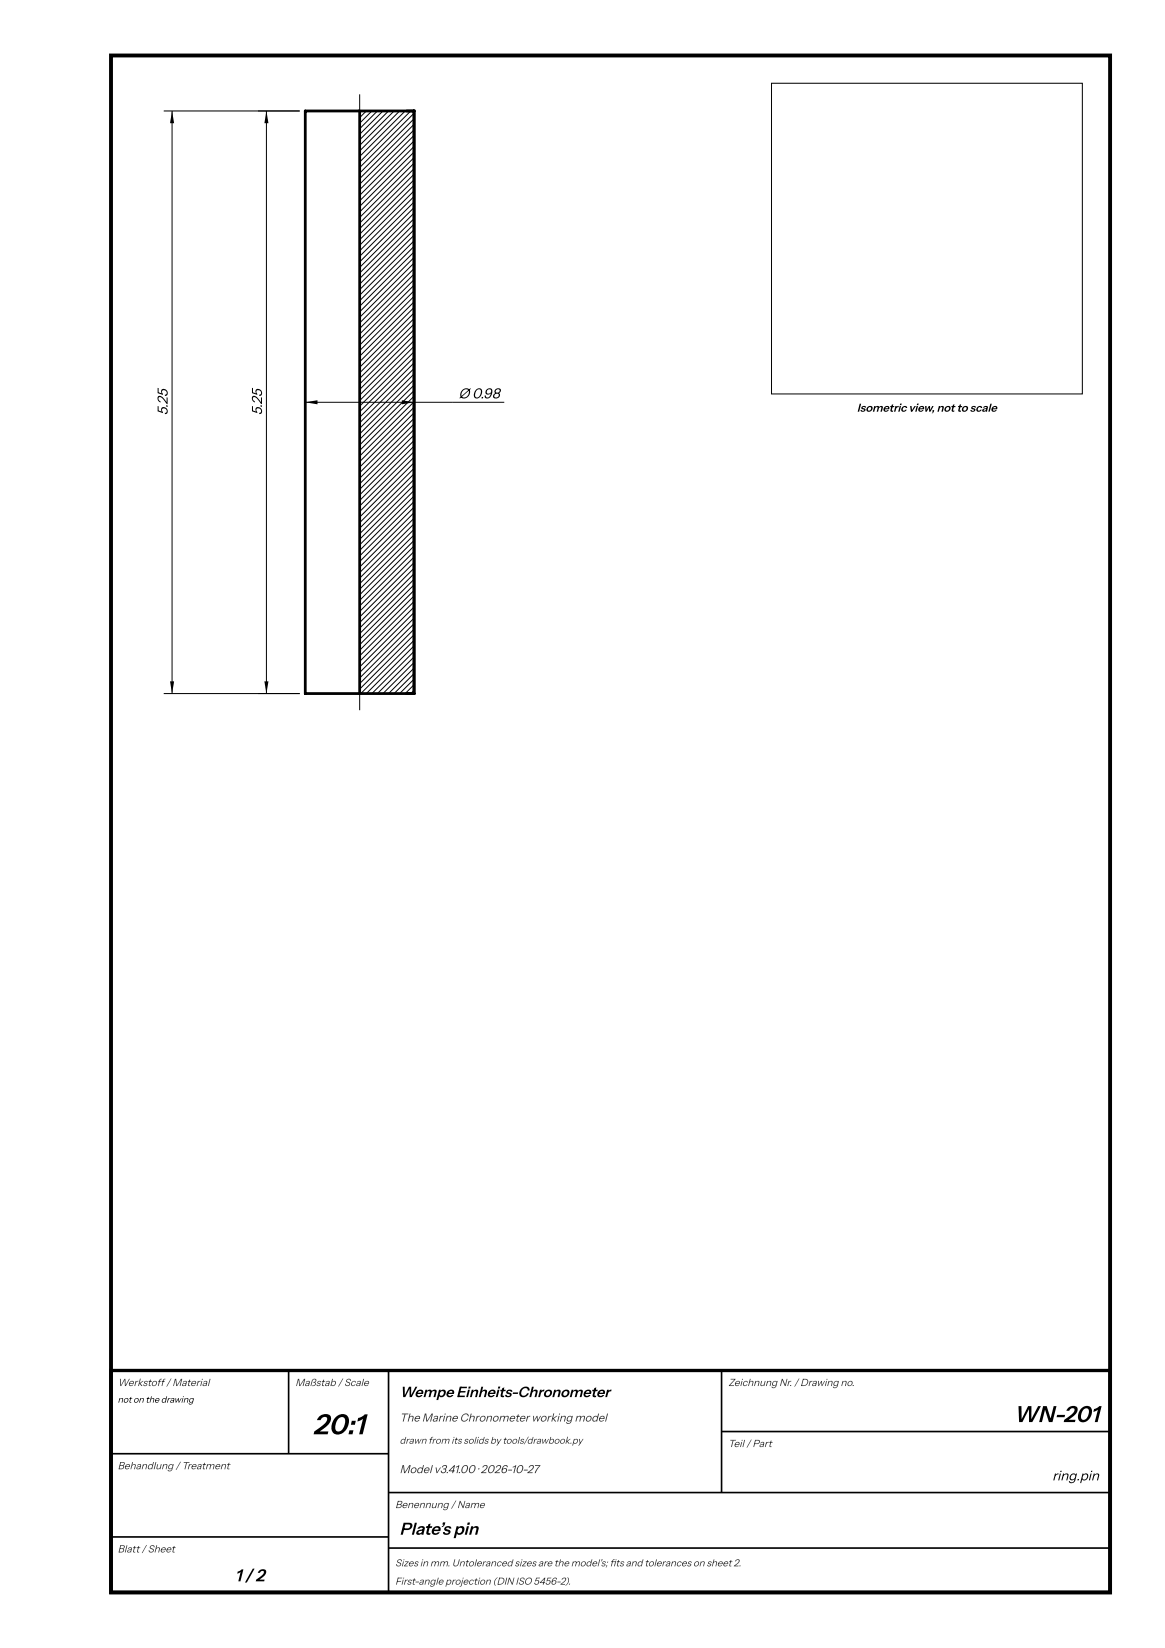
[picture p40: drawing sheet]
<svg xmlns="http://www.w3.org/2000/svg" width="210mm" height="297mm" viewBox="0 0 210 297" stroke-linecap="round" stroke-linejoin="round" font-family="sans-serif">
<defs><g id="words">
<text font-size="5.2" x="56.3" y="258.5">20:1</text>
<text font-size="4.1" x="182.6" y="256.3">WN-201</text>
<g font-size="3.1">
<text x="72" y="276.6">Plate’s pin</text>
<text x="42.3" y="285">1 / 2</text>
</g>
<text font-size="2.7" x="72" y="251.8">Wempe Einheits-Chronometer</text>
<g font-size="2.6">
<text x="82.6" y="71.8">Ø 0.98</text>
<text x="30.2" y="74.9" transform="rotate(-90 30.2 74.9)">5.25</text>
<text x="47.2" y="74.9" transform="rotate(-90 47.2 74.9)">5.25</text>
</g>
<text font-size="2.5" x="189.6" y="266.8">ring.pin</text>
<text font-size="2.1" x="154.4" y="74.2">Isometric view, not to scale</text>
<g font-size="2.1" fill="#333">
<text x="72" y="256.2">The Marine Chronometer working model</text>
<text x="72" y="265.5">Model v3.41.00 · 2026-10-27</text>
</g>
<g font-size="1.9" fill="#333">
<text x="21.2" y="249.8">Werkstoff / Material</text>
<text x="53.2" y="249.8">Maßstab / Scale</text>
<text x="131.2" y="249.8">Zeichnung Nr. / Drawing no.</text>
<text x="131.2" y="260.8">Teil / Part</text>
<text x="21.2" y="264.8">Behandlung / Treatment</text>
<text x="71.2" y="271.8">Benennung / Name</text>
<text x="21.2" y="279.8">Blatt / Sheet</text>
</g>
<g font-size="1.8" fill="#333">
<text x="72" y="260.2">drawn from its solids by tools/drawbook.py</text>
<text x="71.2" y="282.3">Sizes in mm. Untoleranced sizes are the model's; fts and tolerances on sheet 2.</text>
<text x="71.2" y="285.6">First-angle projection (DIN ISO 5456-2).</text>
<text x="109.8" y="282.3">i</text>
</g>
<text font-size="1.6" x="21.2" y="252.8">not on the drawing</text>
</g></defs>
<path d="M64.8 20h9.8v105h-9.8zM64.8 20h-9.8v105h9.8M73.3 20h1.3M74.5 20h.1M74.6 20v105h-1.3" fill="none" stroke="#000" stroke-width=".5"/>
<g fill="none" stroke="#000" stroke-width=".18">
<path d="M139 15h56v56h-56zM29.5 20h24.5M31 20v105M48 20v105M65 20l-.2 .2M66 20l-1.2 1.2M67 20l-2.2 2.2M68 20l-3.2 3.2M69 20l-4.2 4.2M70 20l-5.2 5.2M71 20l-6.2 6.2M72 20l-7.2 7.2"/>
<path d="M73 20l-8.2 8.2M74 20l-9.2 9.2M74.6 20.4l-9.8 9.8M74.6 21.4l-9.8 9.8M74.6 22.4l-9.8 9.8M74.6 23.4l-9.8 9.8M74.6 24.4l-9.8 9.8M74.6 25.4l-9.8 9.8M74.6 26.4l-9.8 9.8M74.6 27.4l-9.8 9.8M74.6 28.4l-9.8 9.8M74.6 29.4l-9.8 9.8"/>
<path d="M74.6 30.4l-9.8 9.8M74.6 31.4l-9.8 9.8M74.6 32.4l-9.8 9.8M74.6 33.4l-9.8 9.8M74.6 34.4l-9.8 9.8M74.6 35.4l-9.8 9.8M74.6 36.4l-9.8 9.8M74.6 37.4l-9.8 9.8M74.6 38.4l-9.8 9.8M74.6 39.4l-9.8 9.8M74.6 40.4l-9.8 9.8M74.6 41.4l-9.8 9.8"/>
<path d="M74.6 42.4l-9.8 9.8M74.6 43.4l-9.8 9.8M74.6 44.4l-9.8 9.8M74.6 45.4l-9.8 9.8M74.6 46.4l-9.8 9.8M74.6 47.4l-9.8 9.8M74.6 48.4l-9.8 9.8M74.6 49.4l-9.8 9.8M74.6 50.4l-9.8 9.8M74.6 51.4l-9.8 9.8M74.6 52.4l-9.8 9.8M74.6 53.4l-9.8 9.8"/>
<path d="M74.6 54.4l-9.8 9.8M74.6 55.4l-9.8 9.8M74.6 56.4l-9.8 9.8M74.6 57.4l-9.8 9.8M74.6 58.4l-9.8 9.8M74.6 59.4l-9.8 9.8M55 72.5h35.8M74.6 60.4l-9.8 9.8M74.6 61.4l-9.8 9.8M74.6 62.4l-9.8 9.8M74.6 63.4l-9.8 9.8M74.6 64.4l-9.8 9.8"/>
<path d="M74.6 65.4l-9.8 9.8M74.6 66.4l-9.8 9.8M74.6 67.4l-9.8 9.8M74.6 68.4l-9.8 9.8M74.6 69.4l-9.8 9.8M74.6 70.4l-9.8 9.8M74.6 71.4l-9.8 9.8M74.6 72.4l-9.8 9.8M74.6 73.4l-9.8 9.8M74.6 74.4l-9.8 9.8M74.6 75.4l-9.8 9.8M74.6 76.4l-9.8 9.8"/>
<path d="M74.6 77.4l-9.8 9.8M74.6 78.4l-9.8 9.8M74.6 79.4l-9.8 9.8M74.6 80.4l-9.8 9.8M74.6 81.4l-9.8 9.8M74.6 82.4l-9.8 9.8M74.6 83.4l-9.8 9.8M74.6 84.4l-9.8 9.8M74.6 85.4l-9.8 9.8M74.6 86.4l-9.8 9.8M74.6 87.4l-9.8 9.8M74.6 88.4l-9.8 9.8"/>
<path d="M74.6 89.4l-9.8 9.8M74.6 90.4l-9.8 9.8M74.6 91.4l-9.8 9.8M74.6 92.4l-9.8 9.8M74.6 93.4l-9.8 9.8M74.6 94.4l-9.8 9.8M74.6 95.4l-9.8 9.8M74.6 96.4l-9.8 9.8M74.6 97.4l-9.8 9.8M74.6 98.4l-9.8 9.8M74.6 99.4l-9.8 9.8M74.6 100.4l-9.8 9.8"/>
<path d="M74.6 101.4l-9.8 9.8M74.6 102.4l-9.8 9.8M74.6 103.4l-9.8 9.8M74.6 104.4l-9.8 9.8M74.6 105.4l-9.8 9.8M74.6 106.4l-9.8 9.8M74.6 107.4l-9.8 9.8M74.6 108.4l-9.8 9.8M74.6 109.4l-9.8 9.8M74.6 110.4l-9.8 9.8M74.6 111.4l-9.8 9.8M74.6 112.4l-9.8 9.8"/>
<path d="M74.6 113.4l-9.8 9.8M74.6 114.4l-9.8 9.8M74.6 115.4l-9.6 9.6M74.6 116.4l-8.6 8.6M74.6 117.4l-7.6 7.6M74.6 118.4l-6.6 6.6M74.6 119.4l-5.6 5.6M29.5 125h24.5M74.6 120.4l-4.6 4.6M74.6 121.4l-3.6 3.6M74.6 122.4l-2.6 2.6M74.6 123.4l-1.6 1.6"/>
<path d="M74.6 124.4l-.6 .6"/>
</g>
<g fill="#000">
<path d="M31 20l.4 2.2h-.8zM48 20l.4 2.2h-.8zM55 72.5l2.2-.4v.8zM72.4 72.1l2.2 .4-2.2 .4zM30.6 122.8h.8l-.4 2.2zM47.6 122.8h.8l-.4 2.2z"/>
<path d="M64.7 17h.2v5h-.2zM64.7 22.8h.2v.6h-.2zM64.7 24.2h.2v5h-.2zM64.7 30h.2v.6h-.2zM64.7 31.4h.2v5h-.2zM64.7 37.2h.2v.6h-.2zM64.7 38.6h.2v5h-.2zM64.7 44.4h.2v.6h-.2zM64.7 45.8h.2v5h-.2zM64.7 51.6h.2v.6h-.2zM64.7 53h.2v5h-.2zM64.7 58.8h.2v.6h-.2zM64.7 60.2h.2v5h-.2zM64.7 66h.2v.6h-.2zM64.7 67.4h.2v5h-.2zM64.7 73.2h.2v.6h-.2zM64.7 74.6h.2v5h-.2zM64.7 80.4h.2v.6h-.2zM64.7 81.8h.2v5h-.2zM64.7 87.6h.2v.6h-.2zM64.7 89h.2v5h-.2zM64.7 94.8h.2v.6h-.2zM64.7 96.2h.2v5h-.2zM64.7 102h.2v.6h-.2zM64.7 103.4h.2v5h-.2zM64.7 109.2h.2v.6h-.2zM64.7 110.6h.2v5h-.2zM64.7 116.4h.2v.6h-.2zM64.7 117.8h.2v5h-.2zM64.7 123.6h.2v.6h-.2zM64.7 125h.2v3h-.2z"/>
</g>
<path d="M20 10h180v277h-180z" fill="none" stroke="#000" stroke-width=".7" stroke-linecap="butt"/>
<path d="M20 247h180v40h-180z" fill="none" stroke="#000" stroke-width=".6"/>
<path d="M52 247v15M70 247v40M130 247v22M130 258h70M20 262h50M20 277h50M70 269h130M70 279h130" fill="none" stroke="#000" stroke-width=".3"/>
<use href="#words"/>
</svg>
